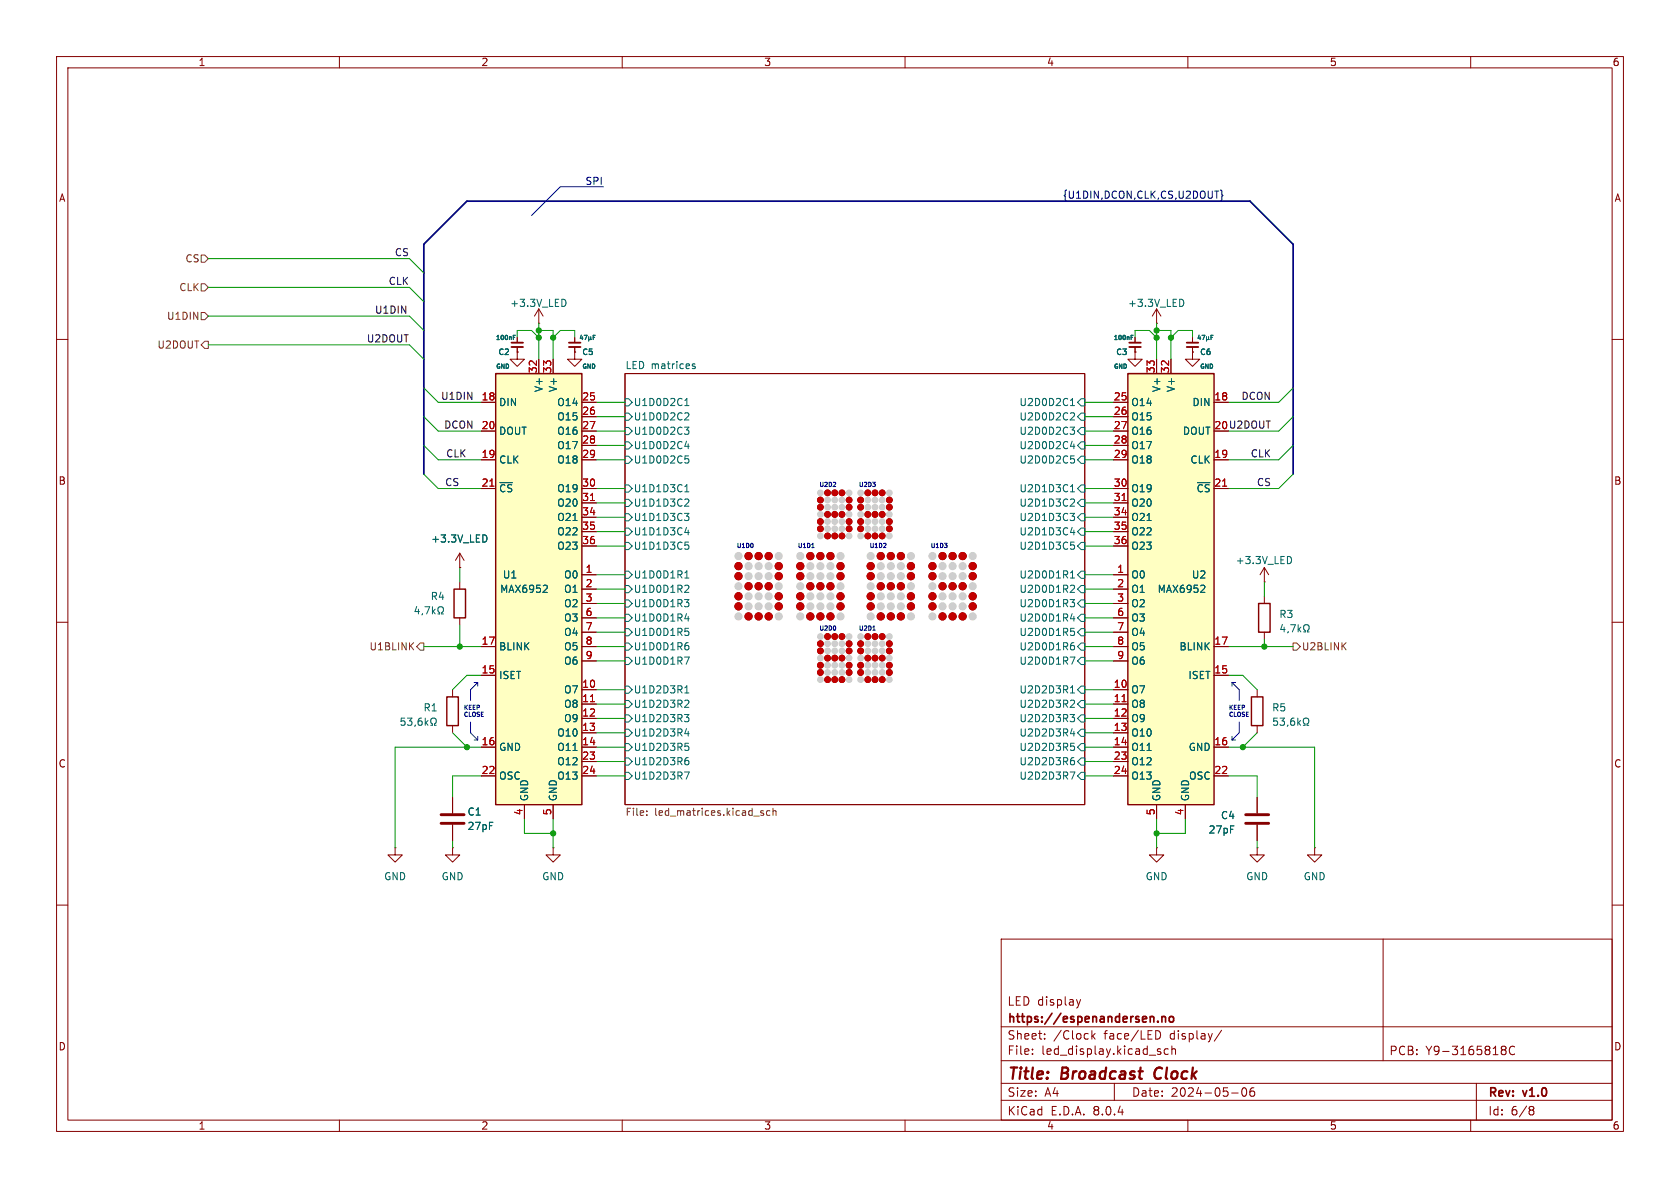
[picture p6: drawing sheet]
<svg xmlns="http://www.w3.org/2000/svg" width="297mm" height="210mm" viewBox="0 0 297 210" stroke-linecap="round" stroke-linejoin="round" font-family="sans-serif">
<defs><g id="words">
<g font-size="2.8" fill="#840000">
<text x="178" y="191.4">Title:</text>
<text x="187.7" y="191.4">Broadcast</text>
<text x="204.9" y="191.4">Clock</text>
</g>
<g font-size="2.1" fill="#840000">
<text x="178" y="178">LED display</text>
<text x="178" y="184">Sheet:</text>
<text x="178" y="181.2">https://espenandersen.no</text>
<text x="186.2" y="184">/Clock</text>
<text x="195.2" y="184">face/LED</text>
<text x="207" y="184">display/</text>
<text x="178" y="186.7">File:</text>
<text x="184.1" y="186.7">led_display.kicad_sch</text>
<text x="245.5" y="186.7">PCB:</text>
<text x="252" y="186.7">Y9-3165818C</text>
<text x="178" y="197.4">KiCad</text>
<text x="178" y="194.1">Size:</text>
<text x="184.7" y="194.1">A4</text>
<text x="185.7" y="197.4">E.D.A.</text>
<text x="193.3" y="197.4">8.0.4</text>
<text x="200" y="194.1">Date:</text>
<text x="207" y="194.1">2024-05-06</text>
<text x="263" y="194.3">Rev:</text>
<text x="263" y="197.4">Id:</text>
<text x="267.1" y="197.4">6/8</text>
<text x="269.4" y="194.3">v1.0</text>
</g>
<g font-size="1.8" fill="#840000">
<text x="35" y="11.9">1</text>
<text x="85" y="11.9">2</text>
<text x="135" y="11.9">3</text>
<text x="185" y="11.9">4</text>
<text x="235" y="11.9">5</text>
<text x="285" y="11.9">6</text>
<text x="10.3" y="35.9">A</text>
<text x="285.3" y="35.9">A</text>
<text x="214.6" y="75.9">20 U2DOUT</text>
<text x="10.3" y="85.9">B</text>
<text x="285.3" y="85.9">B</text>
<text x="10.3" y="135.9">C</text>
<text x="285.3" y="135.9">C</text>
<text x="10.3" y="185.9">D</text>
<text x="285.3" y="185.9">D</text>
<text x="35" y="199.9">1</text>
<text x="85" y="199.9">2</text>
<text x="135" y="199.9">3</text>
<text x="185" y="199.9">4</text>
<text x="235" y="199.9">5</text>
<text x="285" y="199.9">6</text>
</g>
<text font-size="1.8" fill="#0000c2" x="103.4" y="32.8">SPI</text>
<text font-size="1.8" fill="#000084" x="187.8" y="35.2">{U1DIN,DCON,CLK,CS,U2DOUT}</text>
<g font-size="1.8" fill="#725600">
<text x="32.7" y="46.6">CS</text>
<text x="31.6" y="51.7">CLK</text>
<text x="29.4" y="56.7">U1DIN</text>
<text x="27.7" y="61.8">U2DOUT</text>
<text x="65.2" y="115.2">U1BLINK</text>
<text x="230.1" y="115.2">U2BLINK</text>
<text x="110.5" y="144.6">File:</text>
<text x="115.7" y="144.6">led_matrices.kicad_sch</text>
</g>
<g font-size="1.8" fill="#0f0f0f">
<text x="69.7" y="45.4">CS</text>
<text x="68.6" y="50.5">CLK</text>
<text x="66.2" y="55.5">U1DIN</text>
<text x="64.7" y="60.6">U2DOUT</text>
<text x="77.9" y="70.8">U1DIN</text>
<text x="219.4" y="70.8">DCON</text>
<text x="78.4" y="75.9">DCON</text>
<text x="78.8" y="80.9">CLK</text>
<text x="221" y="80.9">CLK</text>
<text x="78.6" y="86">CS</text>
<text x="222.1" y="86">CS</text>
</g>
<g font-size="1.8" fill="#006464">
<text x="90.1" y="54.5">+3.3V_LED</text>
<text x="199.3" y="54.5">+3.3V_LED</text>
<text x="110.5" y="65.3">LED matrices</text>
<text x="88.1" y="72">DIN</text>
<text x="96.1" y="69.4" transform="rotate(-90 96.1 69.4)">V+</text>
<text x="98.4" y="72">O14</text>
<text x="98.7" y="69.4" transform="rotate(-90 98.7 69.4)">V+</text>
<text x="112" y="72">U1D0D2C1</text>
<text x="180.1" y="72">U2D0D2C1</text>
<text x="199.9" y="72">O14</text>
<text x="205.3" y="69.4" transform="rotate(-90 205.3 69.4)">V+</text>
<text x="207.9" y="69.4" transform="rotate(-90 207.9 69.4)">V+</text>
<text x="210.7" y="72">DIN</text>
<text x="88.1" y="77.1">DOUT</text>
<text x="98.4" y="74.5">O15</text>
<text x="98.4" y="77.1">O16</text>
<text x="112" y="77.1">U1D0D2C3</text>
<text x="112" y="74.5">U1D0D2C2</text>
<text x="180.1" y="74.5">U2D0D2C2</text>
<text x="180.1" y="77.1">U2D0D2C3</text>
<text x="199.9" y="74.5">O15</text>
<text x="199.9" y="77.1">O16</text>
<text x="209" y="77.1">DOUT</text>
<text x="88.1" y="82.1">CLK</text>
<text x="98.4" y="79.6">O17</text>
<text x="98.4" y="82.1">O18</text>
<text x="112" y="82.1">U1D0D2C5</text>
<text x="112" y="79.6">U1D0D2C4</text>
<text x="180.1" y="79.6">U2D0D2C4</text>
<text x="180.1" y="82.1">U2D0D2C5</text>
<text x="199.9" y="79.6">O17</text>
<text x="199.9" y="82.1">O18</text>
<text x="210.4" y="82.1">CLK</text>
<text x="88.1" y="87.2">~{CS}</text>
<text x="98.4" y="87.2">O19</text>
<text x="98.4" y="89.8">O20</text>
<text x="112" y="89.8">U1D1D3C2</text>
<text x="112" y="87.2">U1D1D3C1</text>
<text x="180.1" y="87.2">U2D1D3C1</text>
<text x="180.1" y="89.8">U2D1D3C2</text>
<text x="199.9" y="87.2">O19</text>
<text x="199.9" y="89.8">O20</text>
<text x="211.4" y="87.2">~{CS}</text>
<text x="98.4" y="92.3">O21</text>
<text x="98.4" y="94.8">O22</text>
<text x="112" y="94.8">U1D1D3C4</text>
<text x="112" y="92.3">U1D1D3C3</text>
<text x="180.1" y="92.3">U2D1D3C3</text>
<text x="180.1" y="94.8">U2D1D3C4</text>
<text x="199.9" y="92.3">O21</text>
<text x="199.9" y="94.8">O22</text>
<text x="76.1" y="96.1">+3.3V_LED</text>
<text x="98.4" y="97.4">O23</text>
<text x="112" y="97.4">U1D1D3C5</text>
<text x="180.1" y="97.4">U2D1D3C5</text>
<text x="199.9" y="97.4">O23</text>
<text x="218.4" y="99.9">+3.3V_LED</text>
<text x="76" y="106.3">R4</text>
<text x="88.3" y="105">MAX6952</text>
<text x="88.8" y="102.5">U1</text>
<text x="99.6" y="102.5">O0</text>
<text x="99.6" y="105">O1</text>
<text x="99.6" y="107.5">O2</text>
<text x="112" y="105">U1D0D1R2</text>
<text x="112" y="107.5">U1D0D1R3</text>
<text x="112" y="102.5">U1D0D1R1</text>
<text x="180.1" y="105">U2D0D1R2</text>
<text x="180.1" y="107.5">U2D0D1R3</text>
<text x="180.1" y="102.5">U2D0D1R1</text>
<text x="199.9" y="102.5">O0</text>
<text x="199.9" y="105">O1</text>
<text x="199.9" y="107.5">O2</text>
<text x="204.6" y="105">MAX6952</text>
<text x="210.6" y="102.5">U2</text>
<text x="99.6" y="110.1">O3</text>
<text x="99.6" y="112.6">O4</text>
<text x="112" y="110.1">U1D0D1R4</text>
<text x="112" y="112.6">U1D0D1R5</text>
<text x="180.1" y="112.6">U2D0D1R5</text>
<text x="180.1" y="110.1">U2D0D1R4</text>
<text x="199.9" y="110.1">O3</text>
<text x="199.9" y="112.6">O4</text>
<text x="226.1" y="109.4">R3</text>
<text x="88.1" y="115.2">BLINK</text>
<text x="99.6" y="115.2">O5</text>
<text x="99.6" y="117.7">O6</text>
<text x="112" y="115.2">U1D0D1R6</text>
<text x="112" y="117.7">U1D0D1R7</text>
<text x="180.1" y="115.2">U2D0D1R6</text>
<text x="180.1" y="117.7">U2D0D1R7</text>
<text x="199.9" y="115.2">O5</text>
<text x="199.9" y="117.7">O6</text>
<text x="208.4" y="115.2">BLINK</text>
<text x="74.8" y="126">R1</text>
<text x="88.1" y="120.2">ISET</text>
<text x="99.6" y="122.8">O7</text>
<text x="99.6" y="125.3">O8</text>
<text x="112" y="122.8">U1D2D3R1</text>
<text x="112" y="125.3">U1D2D3R2</text>
<text x="180.1" y="122.8">U2D2D3R1</text>
<text x="180.1" y="125.3">U2D2D3R2</text>
<text x="199.9" y="122.8">O7</text>
<text x="199.9" y="125.3">O8</text>
<text x="210" y="120.2">ISET</text>
<text x="224.8" y="126">R5</text>
<text x="98.4" y="130.4">O10</text>
<text x="99.6" y="127.9">O9</text>
<text x="112" y="130.4">U1D2D3R4</text>
<text x="112" y="127.9">U1D2D3R3</text>
<text x="180.1" y="127.9">U2D2D3R3</text>
<text x="180.1" y="130.4">U2D2D3R4</text>
<text x="199.9" y="127.9">O9</text>
<text x="199.9" y="130.4">O10</text>
<text x="88.1" y="132.9">GND</text>
<text x="98.4" y="132.9">O11</text>
<text x="98.4" y="135.5">O12</text>
<text x="112" y="135.5">U1D2D3R6</text>
<text x="112" y="132.9">U1D2D3R5</text>
<text x="180.1" y="132.9">U2D2D3R5</text>
<text x="180.1" y="135.5">U2D2D3R6</text>
<text x="199.9" y="132.9">O11</text>
<text x="199.9" y="135.5">O12</text>
<text x="210" y="132.9">GND</text>
<text x="88.1" y="138">OSC</text>
<text x="93.6" y="141.7" transform="rotate(-90 93.6 141.7)">GND</text>
<text x="98.4" y="138">O13</text>
<text x="98.7" y="141.7" transform="rotate(-90 98.7 141.7)">GND</text>
<text x="112" y="138">U1D2D3R7</text>
<text x="180.1" y="138">U2D2D3R7</text>
<text x="199.9" y="138">O13</text>
<text x="205.3" y="141.7" transform="rotate(-90 205.3 141.7)">GND</text>
<text x="210.1" y="138">OSC</text>
<text x="210.4" y="141.7" transform="rotate(-90 210.4 141.7)">GND</text>
<text x="82.6" y="144.4">C1</text>
<text x="82.6" y="146.9">27pF</text>
<text x="213.6" y="147.5">27pF</text>
<text x="215.7" y="145">C4</text>
<text x="67.8" y="155.8">GND</text>
<text x="78" y="155.8">GND</text>
<text x="95.8" y="155.8">GND</text>
<text x="202.4" y="155.8">GND</text>
<text x="220.2" y="155.8">GND</text>
<text x="230.4" y="155.8">GND</text>
</g>
<g font-size="1.8" fill="#a90000">
<text x="85" y="70.9">18</text>
<text x="95" y="66.1" transform="rotate(-90 95 66.1)">32</text>
<text x="97.5" y="66.1" transform="rotate(-90 97.5 66.1)">33</text>
<text x="102.8" y="70.9">25</text>
<text x="196.8" y="70.9">25</text>
<text x="204.2" y="66.1" transform="rotate(-90 204.2 66.1)">33</text>
<text x="206.8" y="66.1" transform="rotate(-90 206.8 66.1)">32</text>
<text x="214.6" y="70.9">18</text>
<text x="85" y="75.9">20</text>
<text x="102.8" y="73.4">26</text>
<text x="102.8" y="75.9">27</text>
<text x="196.8" y="73.4">26</text>
<text x="196.8" y="75.9">27</text>
<text x="214.6" y="75.9">20</text>
<text x="85" y="81">19</text>
<text x="102.8" y="78.5">28</text>
<text x="102.8" y="81">29</text>
<text x="196.8" y="78.5">28</text>
<text x="196.8" y="81">29</text>
<text x="214.6" y="81">19</text>
<text x="85" y="86.1">21</text>
<text x="102.8" y="86.1">30</text>
<text x="102.8" y="88.6">31</text>
<text x="196.8" y="86.1">30</text>
<text x="196.8" y="88.6">31</text>
<text x="214.6" y="86.1">21</text>
<text x="102.8" y="91.2">34</text>
<text x="102.8" y="93.7">35</text>
<text x="196.8" y="91.2">34</text>
<text x="196.8" y="93.7">35</text>
<text x="102.8" y="96.3">36</text>
<text x="103.4" y="101.3">1</text>
<text x="196.8" y="96.3">36</text>
<text x="197.4" y="101.3">1</text>
<text x="103.4" y="103.9">2</text>
<text x="103.4" y="106.4">3</text>
<text x="197.4" y="103.9">2</text>
<text x="197.4" y="106.4">3</text>
<text x="103.4" y="109">6</text>
<text x="103.4" y="111.5">7</text>
<text x="197.4" y="109">6</text>
<text x="197.4" y="111.5">7</text>
<text x="85" y="119.1">15</text>
<text x="85" y="114">17</text>
<text x="103.4" y="114">8</text>
<text x="103.4" y="116.6">9</text>
<text x="197.4" y="114">8</text>
<text x="197.4" y="116.6">9</text>
<text x="214.6" y="119.1">15</text>
<text x="214.6" y="114">17</text>
<text x="102.8" y="121.7">10</text>
<text x="102.8" y="124.2">11</text>
<text x="196.8" y="121.7">10</text>
<text x="196.8" y="124.2">11</text>
<text x="85" y="131.8">16</text>
<text x="102.8" y="126.7">12</text>
<text x="102.8" y="129.3">13</text>
<text x="102.8" y="131.8">14</text>
<text x="196.8" y="126.7">12</text>
<text x="196.8" y="129.3">13</text>
<text x="196.8" y="131.8">14</text>
<text x="214.6" y="131.8">16</text>
<text x="85" y="136.9">22</text>
<text x="102.8" y="134.4">23</text>
<text x="102.8" y="136.9">24</text>
<text x="196.8" y="134.4">23</text>
<text x="196.8" y="136.9">24</text>
<text x="214.6" y="136.9">22</text>
<text x="92.5" y="144.2" transform="rotate(-90 92.5 144.2)">4</text>
<text x="97.5" y="144.2" transform="rotate(-90 97.5 144.2)">5</text>
<text x="204.2" y="144.2" transform="rotate(-90 204.2 144.2)">5</text>
<text x="209.3" y="144.2" transform="rotate(-90 209.3 144.2)">4</text>
</g>
<g font-size="1.4" fill="#006464">
<text x="88" y="63">C2</text>
<text x="102.8" y="63">C5</text>
<text x="197.2" y="63">C3</text>
<text x="212" y="63">C6</text>
</g>
<g font-size="1.1" fill="#006464">
<text x="87.5" y="60.3">100nF</text>
<text x="87.6" y="65.4">GND</text>
<text x="102.8" y="65.4">GND</text>
<text x="196.8" y="60.3">100nF</text>
<text x="196.8" y="65.4">GND</text>
<text x="212" y="65.4">GND</text>
</g>
<g font-size="1.1" fill="#0000c2">
<text x="144.8" y="86.1">U2D2</text>
<text x="151.8" y="86.1">U2D3</text>
<text x="130.2" y="96.9">U1D0</text>
<text x="141" y="96.9">U1D1</text>
<text x="153.7" y="96.9">U1D2</text>
<text x="164.5" y="96.9">U1D3</text>
<text x="144.8" y="111.5">U2D0</text>
<text x="151.8" y="111.5">U2D1</text>
<text x="81.9" y="125.5">KEEP</text>
<text x="217.2" y="125.5">KEEP</text>
<text x="81.9" y="126.8">CLOSE</text>
<text x="217.2" y="126.8">CLOSE</text>
</g>
</g></defs>
<g fill="none" stroke="#840000" stroke-width=".18">
<path d="M10 10h277v190h-277zM12 12h273v186h-273zM60 10v2M110 10v2M160 10v2M210 10v2M260 10v2M10 60h2M200.7 59.7v.8M285 60h2M110.5 66h81.3v76.2h-81.3zM200.7 62.2v1.3h-1.3l1.3 1.3 1.2-1.3h-1.2"/>
<path d="M200.7 62.2h.1M200.7 61.4v.8M10 110h2M285 110h2M222.2 121.9v1.3M222.2 128.3v1.2M10 160h2M97.8 149.9v1.2h1.3l-1.3 1.3-1.3-1.3h1.3M97.8 149.9h.1M204.5 149.9v1.2h1.2l-1.2 1.3-1.3-1.3h1.3M204.5 149.9h.1M222.2 149.9v1.2h-1.2l1.2 1.3 1.3-1.3h-1.3"/>
<path d="M222.2 149.9h.1M222.2 141v2.8M222.2 145.8v2.8M232.4 149.9v1.2h-1.3l1.3 1.3 1.3-1.3h-1.3M232.4 149.9h.1M285 160h2M177 166h108v32h-108zM190.3 176.7l.4 1M190.7 177.7l-.2 .4M191 176.7l-.3 1M244.5 166v21.5M60 198v2"/>
<path d="M110 198v2M160 198v2M177 194.5h108M177 191.5h108M177 187.5h108M177 181.5h108M182.5 186.3v.1M182.5 185.5v.1M184.7 183.6v.1M184.7 182.8v.1M193 182.2v1.5M193.2 183.1l.4 .6"/>
<path d="M193.6 182.7l-.6 .6M197 191.5v3M204.3 182.2a.76 .76 0 0 1 .9 .7 .76 .76 0 0 1-.9 .8M204.8 185.9l.4 .1v.2l-.2 .2h-.3M204.8 185.4l.4 .1M206.5 185.5l-.4-.1-.3 .3v.4l.2 .2h.5M207.2 185.5l.2-.1 .3 .1 .1 .9M207.2 184.9v1.5M210 198v2M216 182.1l-1.3 2M217.7 193.2h1.2M219.7 192.4l.2-.1a.81 .81 0 0 1 .6 .6 .81 .81 0 0 1-.3 .8l-.2 .1a.81 .81 0 0 1-.3-1.4z"/>
<path d="M221.7 192.3a.59 .59 0 0 0-.7 .6v.6l.1 .2 .4 .1 .2-.1 .1-.5-.1-.3h-.5l-.2 .3M260 198v2M261 191.5v6.5M265.5 185.5l.2 .1M265.5 185l.5-.1 .2 .2 .1 .2-.3 .3M265.7 185.6h.3M265.7 185.6l-.2 .1M266 185.6l.3 .3-.1 .4-.2 .1h-.5M267.8 185.1a.6 .6 0 0 0-.8 0 .6 .6 0 0 0-.2 .7 .56 .56 0 0 0 .3 .6 .56 .56 0 0 0 .7-.1M270.6 195.6h.3l.3 .3-.3 .3M270.6 196.2h.3M270.9 196.2l.2 .2 .1 .4-.3 .3h-.3"/>
</g>
<path d="M204.4 189a1.27 1.27 0 0 0 0 1.6" fill="none" stroke="#840000" stroke-width=".4"/>
<path d="M205.4 179.7v1M205.4 179.8l.2-.1 .4 .1 .1 .9M206.8 179.8l.4-.1 .3 .3v.4l-.3 .3-.4-.1-.1-.2v-.4zM204.7 180.5v.2" fill="none" stroke="#840000" stroke-width=".3"/>
<g fill="#c20000" stroke="#c20000" stroke-width=".18">
<circle cx="145" cy="118.9" r=".51"/>
<circle cx="147.6" cy="120.1" r=".51"/>
<circle cx="152.1" cy="113.8" r=".51"/>
<circle cx="152.1" cy="115.1" r=".51"/>
<circle cx="157.2" cy="113.8" r=".51"/>
<circle cx="157.2" cy="115.1" r=".51"/>
<circle cx="157.2" cy="117.6" r=".51"/>
<circle cx="157.2" cy="118.9" r=".51"/>
<circle cx="150.1" cy="93.5" r=".51"/>
<circle cx="152.1" cy="92.2" r=".51"/>
<circle cx="152.1" cy="93.5" r=".51"/>
<circle cx="150.1" cy="92.2" r=".51"/>
<circle cx="157.2" cy="88.4" r=".51"/>
<circle cx="156" cy="87.1" r=".51"/>
<circle cx="157.2" cy="89.7" r=".51"/>
<circle cx="146.3" cy="87.1" r=".51"/>
<circle cx="145" cy="88.4" r=".51"/>
<circle cx="150.1" cy="89.7" r=".51"/>
<circle cx="152.1" cy="88.4" r=".51"/>
<circle cx="150.1" cy="88.4" r=".51"/>
<circle cx="152.1" cy="89.7" r=".51"/>
<circle cx="154.7" cy="87.1" r=".51"/>
<circle cx="153.4" cy="87.1" r=".51"/>
<circle cx="146.3" cy="120.1" r=".51"/>
<circle cx="147.6" cy="116.3" r=".51"/>
<circle cx="146.3" cy="116.3" r=".51"/>
<circle cx="150.1" cy="113.8" r=".51"/>
<circle cx="141.5" cy="107.2" r=".63"/>
<circle cx="143.3" cy="103.6" r=".63"/>
<circle cx="141.5" cy="105.4" r=".63"/>
<circle cx="143.3" cy="109" r=".63"/>
<circle cx="148.6" cy="107.2" r=".63"/>
<circle cx="147.6" cy="112.5" r=".51"/>
<circle cx="146.3" cy="112.5" r=".51"/>
<circle cx="145" cy="109" r=".63"/>
<circle cx="146.8" cy="109" r=".63"/>
<circle cx="154.7" cy="112.5" r=".51"/>
<circle cx="153.4" cy="112.5" r=".51"/>
<circle cx="156" cy="116.3" r=".51"/>
<circle cx="155.7" cy="109" r=".63"/>
<circle cx="155.7" cy="103.6" r=".63"/>
<circle cx="153.9" cy="107.2" r=".63"/>
<circle cx="153.9" cy="105.4" r=".63"/>
<circle cx="156" cy="94.7" r=".51"/>
<circle cx="157.5" cy="98.3" r=".63"/>
<circle cx="155.7" cy="98.3" r=".63"/>
<circle cx="153.4" cy="94.7" r=".51"/>
<circle cx="154.7" cy="94.7" r=".51"/>
<circle cx="157.2" cy="92.2" r=".51"/>
<circle cx="157.2" cy="93.5" r=".51"/>
<circle cx="156" cy="90.9" r=".51"/>
<circle cx="153.9" cy="100.1" r=".63"/>
<circle cx="153.9" cy="101.9" r=".63"/>
<circle cx="153.4" cy="90.9" r=".51"/>
<circle cx="154.7" cy="90.9" r=".51"/>
<circle cx="157.5" cy="103.6" r=".63"/>
<circle cx="168.4" cy="109" r=".63"/>
<circle cx="153.4" cy="116.3" r=".51"/>
<circle cx="134.1" cy="103.6" r=".63"/>
<circle cx="132.3" cy="103.6" r=".63"/>
<circle cx="135.9" cy="103.6" r=".63"/>
<circle cx="134.1" cy="98.3" r=".63"/>
<circle cx="154.7" cy="116.3" r=".51"/>
<circle cx="172" cy="105.4" r=".63"/>
<circle cx="159.3" cy="98.3" r=".63"/>
<circle cx="161" cy="100.1" r=".63"/>
<circle cx="159.3" cy="103.6" r=".63"/>
<circle cx="161" cy="101.9" r=".63"/>
<circle cx="152.1" cy="118.9" r=".51"/>
<circle cx="152.1" cy="117.6" r=".51"/>
<circle cx="161" cy="105.4" r=".63"/>
<circle cx="161" cy="107.2" r=".63"/>
<circle cx="153.4" cy="120.1" r=".51"/>
<circle cx="166.6" cy="109" r=".63"/>
<circle cx="164.8" cy="105.4" r=".63"/>
<circle cx="164.8" cy="107.2" r=".63"/>
<circle cx="137.7" cy="101.9" r=".63"/>
<circle cx="150.1" cy="115.1" r=".51"/>
<circle cx="135.9" cy="98.3" r=".63"/>
<circle cx="150.1" cy="118.9" r=".51"/>
<circle cx="159.3" cy="109" r=".63"/>
<circle cx="150.1" cy="117.6" r=".51"/>
<circle cx="137.7" cy="100.1" r=".63"/>
<circle cx="156" cy="112.5" r=".51"/>
<circle cx="157.5" cy="109" r=".63"/>
<circle cx="148.8" cy="120.1" r=".51"/>
<circle cx="166.6" cy="98.3" r=".63"/>
<circle cx="168.4" cy="98.3" r=".63"/>
<circle cx="156" cy="120.1" r=".51"/>
<circle cx="154.7" cy="120.1" r=".51"/>
<circle cx="170.2" cy="98.3" r=".63"/>
<circle cx="164.8" cy="100.1" r=".63"/>
<circle cx="130.6" cy="105.4" r=".63"/>
<circle cx="168.4" cy="103.6" r=".63"/>
<circle cx="172" cy="101.9" r=".63"/>
<circle cx="170.2" cy="103.6" r=".63"/>
<circle cx="172" cy="100.1" r=".63"/>
<circle cx="170.2" cy="109" r=".63"/>
<circle cx="172" cy="107.2" r=".63"/>
<circle cx="166.6" cy="103.6" r=".63"/>
<circle cx="148.8" cy="87.1" r=".51"/>
<circle cx="147.6" cy="87.1" r=".51"/>
<circle cx="145" cy="103.6" r=".63"/>
<circle cx="164.8" cy="101.9" r=".63"/>
<circle cx="130.6" cy="107.2" r=".63"/>
<circle cx="135.9" cy="109" r=".63"/>
<circle cx="134.1" cy="109" r=".63"/>
<circle cx="132.3" cy="109" r=".63"/>
<circle cx="132.3" cy="98.3" r=".63"/>
<circle cx="130.6" cy="101.9" r=".63"/>
<circle cx="146.8" cy="103.6" r=".63"/>
<circle cx="130.6" cy="100.1" r=".63"/>
<circle cx="148.6" cy="101.9" r=".63"/>
<circle cx="137.7" cy="105.4" r=".63"/>
<circle cx="137.7" cy="107.2" r=".63"/>
<circle cx="148.6" cy="105.4" r=".63"/>
<circle cx="148.8" cy="116.3" r=".51"/>
<circle cx="145" cy="113.8" r=".51"/>
<circle cx="145" cy="115.1" r=".51"/>
<circle cx="148.8" cy="112.5" r=".51"/>
<circle cx="145" cy="117.6" r=".51"/>
<circle cx="147.6" cy="94.7" r=".51"/>
<circle cx="146.3" cy="94.7" r=".51"/>
<circle cx="145" cy="92.2" r=".51"/>
<circle cx="145" cy="93.5" r=".51"/>
<circle cx="145" cy="89.7" r=".51"/>
<circle cx="146.3" cy="90.9" r=".51"/>
<circle cx="141.5" cy="100.1" r=".63"/>
<circle cx="141.5" cy="101.9" r=".63"/>
<circle cx="143.3" cy="98.3" r=".63"/>
<circle cx="145" cy="98.3" r=".63"/>
<circle cx="148.6" cy="100.1" r=".63"/>
<circle cx="147.6" cy="90.9" r=".51"/>
<circle cx="148.8" cy="90.9" r=".51"/>
<circle cx="148.8" cy="94.7" r=".51"/>
<circle cx="146.8" cy="98.3" r=".63"/>
</g>
<g fill="#cecece" stroke="#cecece" stroke-width=".18">
<circle cx="145" cy="120.1" r=".51"/>
<circle cx="152.1" cy="112.5" r=".51"/>
<circle cx="154.7" cy="113.8" r=".51"/>
<circle cx="156" cy="115.1" r=".51"/>
<circle cx="157.2" cy="112.5" r=".51"/>
<circle cx="157.2" cy="120.1" r=".51"/>
<circle cx="156" cy="117.6" r=".51"/>
<circle cx="150.1" cy="90.9" r=".51"/>
<circle cx="152.1" cy="90.9" r=".51"/>
<circle cx="152.1" cy="94.7" r=".51"/>
<circle cx="153.4" cy="93.5" r=".51"/>
<circle cx="156" cy="88.4" r=".51"/>
<circle cx="156" cy="89.7" r=".51"/>
<circle cx="147.6" cy="89.7" r=".51"/>
<circle cx="145" cy="87.1" r=".51"/>
<circle cx="146.3" cy="89.7" r=".51"/>
<circle cx="152.1" cy="87.1" r=".51"/>
<circle cx="148.8" cy="88.4" r=".51"/>
<circle cx="154.7" cy="88.4" r=".51"/>
<circle cx="153.4" cy="89.7" r=".51"/>
<circle cx="154.7" cy="89.7" r=".51"/>
<circle cx="153.4" cy="88.4" r=".51"/>
<circle cx="148.8" cy="115.1" r=".51"/>
<circle cx="147.6" cy="113.8" r=".51"/>
<circle cx="150.1" cy="112.5" r=".51"/>
<circle cx="148.8" cy="113.8" r=".51"/>
<circle cx="146.3" cy="113.8" r=".51"/>
<circle cx="143.3" cy="105.4" r=".63"/>
<circle cx="145" cy="105.4" r=".63"/>
<circle cx="148.6" cy="103.6" r=".63"/>
<circle cx="147.6" cy="118.9" r=".51"/>
<circle cx="152.1" cy="116.3" r=".51"/>
<circle cx="146.8" cy="107.2" r=".63"/>
<circle cx="156" cy="113.8" r=".51"/>
<circle cx="153.4" cy="113.8" r=".51"/>
<circle cx="153.9" cy="109" r=".63"/>
<circle cx="155.7" cy="105.4" r=".63"/>
<circle cx="153.9" cy="98.3" r=".63"/>
<circle cx="157.2" cy="94.7" r=".51"/>
<circle cx="154.7" cy="115.1" r=".51"/>
<circle cx="156" cy="93.5" r=".51"/>
<circle cx="157.2" cy="90.9" r=".51"/>
<circle cx="156" cy="92.2" r=".51"/>
<circle cx="157.5" cy="100.1" r=".63"/>
<circle cx="155.7" cy="101.9" r=".63"/>
<circle cx="155.7" cy="100.1" r=".63"/>
<circle cx="153.4" cy="92.2" r=".51"/>
<circle cx="154.7" cy="93.5" r=".51"/>
<circle cx="154.7" cy="92.2" r=".51"/>
<circle cx="157.5" cy="105.4" r=".63"/>
<circle cx="157.5" cy="101.9" r=".63"/>
<circle cx="153.9" cy="103.6" r=".63"/>
<circle cx="170.2" cy="107.2" r=".63"/>
<circle cx="168.4" cy="107.2" r=".63"/>
<circle cx="172" cy="109" r=".63"/>
<circle cx="170.2" cy="101.9" r=".63"/>
<circle cx="137.7" cy="103.6" r=".63"/>
<circle cx="134.1" cy="101.9" r=".63"/>
<circle cx="132.3" cy="101.9" r=".63"/>
<circle cx="134.1" cy="100.1" r=".63"/>
<circle cx="170.2" cy="100.1" r=".63"/>
<circle cx="153.4" cy="115.1" r=".51"/>
<circle cx="170.2" cy="105.4" r=".63"/>
<circle cx="159.3" cy="100.1" r=".63"/>
<circle cx="161" cy="98.3" r=".63"/>
<circle cx="164.8" cy="98.3" r=".63"/>
<circle cx="157.2" cy="87.1" r=".51"/>
<circle cx="159.3" cy="101.9" r=".63"/>
<circle cx="153.4" cy="118.9" r=".51"/>
<circle cx="159.3" cy="105.4" r=".63"/>
<circle cx="159.3" cy="107.2" r=".63"/>
<circle cx="161" cy="103.6" r=".63"/>
<circle cx="168.4" cy="105.4" r=".63"/>
<circle cx="153.4" cy="117.6" r=".51"/>
<circle cx="135.9" cy="101.9" r=".63"/>
<circle cx="164.8" cy="109" r=".63"/>
<circle cx="152.1" cy="120.1" r=".51"/>
<circle cx="135.9" cy="100.1" r=".63"/>
<circle cx="166.6" cy="107.2" r=".63"/>
<circle cx="157.5" cy="107.2" r=".63"/>
<circle cx="157.2" cy="116.3" r=".51"/>
<circle cx="161" cy="109" r=".63"/>
<circle cx="150.1" cy="120.1" r=".51"/>
<circle cx="137.7" cy="98.3" r=".63"/>
<circle cx="134.1" cy="105.4" r=".63"/>
<circle cx="132.3" cy="105.4" r=".63"/>
<circle cx="155.7" cy="107.2" r=".63"/>
<circle cx="154.7" cy="118.9" r=".51"/>
<circle cx="156" cy="118.9" r=".51"/>
<circle cx="154.7" cy="117.6" r=".51"/>
<circle cx="130.6" cy="103.6" r=".63"/>
<circle cx="172" cy="98.3" r=".63"/>
<circle cx="168.4" cy="101.9" r=".63"/>
<circle cx="168.4" cy="100.1" r=".63"/>
<circle cx="166.6" cy="101.9" r=".63"/>
<circle cx="172" cy="103.6" r=".63"/>
<circle cx="150.1" cy="87.1" r=".51"/>
<circle cx="146.3" cy="88.4" r=".51"/>
<circle cx="146.8" cy="101.9" r=".63"/>
<circle cx="164.8" cy="103.6" r=".63"/>
<circle cx="166.6" cy="105.4" r=".63"/>
<circle cx="132.3" cy="107.2" r=".63"/>
<circle cx="134.1" cy="107.2" r=".63"/>
<circle cx="130.6" cy="109" r=".63"/>
<circle cx="166.6" cy="100.1" r=".63"/>
<circle cx="130.6" cy="98.3" r=".63"/>
<circle cx="145" cy="101.9" r=".63"/>
<circle cx="145" cy="100.1" r=".63"/>
<circle cx="141.5" cy="103.6" r=".63"/>
<circle cx="132.3" cy="100.1" r=".63"/>
<circle cx="148.6" cy="98.3" r=".63"/>
<circle cx="137.7" cy="109" r=".63"/>
<circle cx="135.9" cy="107.2" r=".63"/>
<circle cx="135.9" cy="105.4" r=".63"/>
<circle cx="143.3" cy="107.2" r=".63"/>
<circle cx="141.5" cy="109" r=".63"/>
<circle cx="148.6" cy="109" r=".63"/>
<circle cx="145" cy="107.2" r=".63"/>
<circle cx="146.8" cy="105.4" r=".63"/>
<circle cx="147.6" cy="117.6" r=".51"/>
<circle cx="150.1" cy="116.3" r=".51"/>
<circle cx="148.8" cy="117.6" r=".51"/>
<circle cx="148.8" cy="118.9" r=".51"/>
<circle cx="147.6" cy="115.1" r=".51"/>
<circle cx="146.3" cy="115.1" r=".51"/>
<circle cx="145" cy="112.5" r=".51"/>
<circle cx="146.8" cy="100.1" r=".63"/>
<circle cx="146.3" cy="117.6" r=".51"/>
<circle cx="145" cy="116.3" r=".51"/>
<circle cx="146.3" cy="118.9" r=".51"/>
<circle cx="148.8" cy="92.2" r=".51"/>
<circle cx="146.3" cy="92.2" r=".51"/>
<circle cx="147.6" cy="93.5" r=".51"/>
<circle cx="148.8" cy="93.5" r=".51"/>
<circle cx="146.3" cy="93.5" r=".51"/>
<circle cx="147.6" cy="92.2" r=".51"/>
<circle cx="145" cy="90.9" r=".51"/>
<circle cx="145" cy="94.7" r=".51"/>
<circle cx="143.3" cy="100.1" r=".63"/>
<circle cx="143.3" cy="101.9" r=".63"/>
<circle cx="141.5" cy="98.3" r=".63"/>
<circle cx="148.8" cy="89.7" r=".51"/>
<circle cx="147.6" cy="88.4" r=".51"/>
<circle cx="150.1" cy="94.7" r=".51"/>
</g>
<g fill="none" stroke="#006464" stroke-width=".18">
<path d="M200 59.6h.2M200 59.3h.3M110.5 75.6h.6l.7 .6-.7 .6h-.6zM110.5 73h.6l.7 .7-.7 .6h-.6zM110.5 78.1h.6l.7 .6-.7 .7h-.6zM110.5 70.5h.6l.7 .6-.7 .7h-.6zM121 75.5h.8l-.4 .5M121.1 78.9h.7M121.1 71.7h.7M121.2 70.7l.2-.3v1.3M121.2 73h.5l.1 .3-.8 .9h.8M121.5 76l.3 .2v.3l-.3 .3"/>
<path d="M121.7 78.5v.8M122.9 64.4l-.3-.1-.2 .2v.2l.5 .1v.3h-.5M189.2 75.5h.8l-.5 .5M189.2 78.9h.8M189.2 71.7h.8M189.4 70.7l.2-.3v1.3M189.4 73h.4l.2 .3-.8 .9h.8M189.7 76l.3 .2v.3l-.3 .3M189.8 78.5v.8M191.1 73h.7v1.3h-.7l-.6-.6zM191.1 78.1h.7v1.3h-.7l-.6-.7zM191.1 75.6h.7v1.2h-.7l-.6-.6z"/>
<path d="M191.1 70.5h.7v1.3h-.7l-.6-.7zM110.5 80.6h.6l.7 .7-.7 .6h-.6zM110.5 88.3h.6l.7 .6-.7 .6h-.6zM110.5 93.3h.6l.7 .7-.7 .6h-.6zM110.5 90.8h.6l.7 .6-.7 .7h-.6zM110.5 95.9h.6l.7 .6-.7 .7h-.6zM110.5 85.7h.6l.7 .7-.7 .6h-.6zM121 90.7h.8l-.4 .5M121.1 86.9h.7M121.1 94.1h.7M121.1 80.6h.6M121.1 95.8h.6"/>
<path d="M121.2 86l.2-.3v1.2M121.2 81.1h.3l.3 .2-.1 .5-.5 .1M121.2 88.2l.5 .1 .1 .3-.8 .9h.8M121.2 96.3h.3l.3 .3-.1 .4-.5 .1M121.5 91.2l.3 .3v.3l-.3 .2M121.7 93.7v.9M189.2 90.7h.8l-.5 .5M189.2 86.9h.8M189.2 94.1h.8M189.3 80.6h.6M189.3 95.8h.6M189.4 86l.2-.3v1.2"/>
<path d="M189.4 81.1h.3l.3 .2-.2 .5-.4 .1M189.4 88.2l.4 .1 .2 .3-.8 .9h.8M189.4 96.3h.3l.3 .3-.2 .4-.4 .1M189.7 91.2l.3 .3v.3l-.3 .2M189.8 93.7v.9M191.1 85.7h.7v1.3h-.7l-.6-.6zM191.1 90.8h.7v1.3h-.7l-.6-.7zM191.1 93.3h.7v1.3h-.7l-.6-.6zM191.1 80.6h.7v1.3h-.7l-.6-.6zM191.1 95.9h.7v1.3h-.7l-.6-.7zM191.1 88.3h.7v1.2h-.7l-.6-.6zM110.5 108.6h.6l.7 .6-.7 .7h-.6z"/>
<path d="M110.5 103.5h.6l.7 .6-.7 .7h-.6zM110.5 106h.6l.7 .7-.7 .6h-.6zM110.5 101h.6l.7 .6-.7 .6h-.6zM110.5 113.7h.6l.7 .6-.7 .6h-.6zM110.5 116.2h.6l.7 .6-.7 .7h-.6zM110.5 111.1h.6l.7 .7-.7 .6h-.6zM121 116.1h.8l-.5 1.3M121 106h.8l-.4 .5M121.1 109.4h.7M121.1 102.2h.7M121.1 111.1h.6M121.2 101.2l.2-.3v1.3"/>
<path d="M121.2 111.6h.3l.3 .2-.1 .5h-.5M121.2 103.4l.5 .1 .1 .3-.8 .9h.8M121.3 114.1l.4 .1 .1 .1-.1 .5-.4 .1M121.4 113.6h.3M121.5 106.5l.3 .2v.3l-.3 .3M121.7 109v.8M189.2 116.1h.8l-.5 1.3M189.2 106h.8l-.5 .5M189.2 109.4h.8M189.2 102.2h.8M189.3 111.1h.6M189.4 101.2l.2-.3v1.3"/>
<path d="M189.4 103.4l.4 .1 .2 .3-.8 .9h.8M189.4 111.6h.3l.3 .2-.2 .5h-.4M189.5 114.1l.3 .1 .2 .1-.1 .5-.4 .1M189.6 113.6h.2M189.7 106.5l.3 .2v.3l-.3 .3M189.8 109v.8M191.1 113.7h.7v1.2h-.7l-.6-.6zM191.1 111.1h.7v1.3h-.7l-.6-.6zM191.1 108.6h.7v1.3h-.7l-.6-.7zM191.1 116.2h.7v1.3h-.7l-.6-.7zM191.1 103.5h.7v1.3h-.7l-.6-.7zM191.1 106h.7v1.3h-.7l-.6-.6z"/>
<path d="M191.1 101h.7v1.2h-.7l-.6-.6zM110.5 134h.6l.7 .6-.7 .7h-.6zM110.5 136.5h.6l.7 .7-.7 .6h-.6zM110.5 128.9h.6l.7 .6-.7 .7h-.6zM110.5 131.4h.6l.7 .7-.7 .6h-.6zM110.5 126.4h.6l.7 .6-.7 .6h-.6zM110.5 121.3h.6l.7 .6-.7 .7h-.6zM110.5 123.8h.6l.7 .7-.7 .6h-.6zM121 136.5h.8l-.5 1.2M121 126.3h.8l-.4 .5M121.1 129.7h.7M121.1 122.5h.7"/>
<path d="M121.1 131.4h.6M121.2 121.5l.2-.3v1.3M121.2 123.8h.5l.1 .3-.8 .9h.8M121.2 131.9h.3l.3 .2-.1 .5-.5 .1M121.3 134.4l.4 .1 .1 .2-.1 .4-.4 .1M121.4 133.9h.3M121.5 126.8l.3 .2v.3l-.3 .3M121.7 129.3v.8M189.2 136.5h.8l-.5 1.2M189.2 126.3h.8l-.5 .5M189.2 129.7h.8M189.2 122.5h.8"/>
<path d="M189.3 131.4h.6M189.4 121.5l.2-.3v1.3M189.4 123.8h.4l.2 .3-.8 .9h.8M189.4 131.9h.3l.3 .2-.2 .5-.4 .1M189.5 134.4l.3 .1 .2 .2-.1 .4-.4 .1M189.6 133.9h.2M189.7 126.8l.3 .2v.3l-.3 .3M189.8 129.3v.8M191.1 136.5h.7v1.3h-.7l-.6-.6zM191.1 131.4h.7v1.3h-.7l-.6-.6zM191.1 134h.7v1.3h-.7l-.6-.7zM191.1 126.4h.7v1.2h-.7l-.6-.6z"/>
<path d="M191.1 128.9h.7v1.3h-.7l-.6-.7zM191.1 121.3h.7v1.3h-.7l-.6-.7zM191.1 123.8h.7v1.3h-.7l-.6-.6zM225.8 126.9h-.6l-.1 .6 .2-.1 .4 .1 .2 .2-.1 .4-.2 .1-.5-.1M226.3 126.9h.8l-.4 .5 .3 .1v.6l-.2 .1-.5-.1M227.7 128.2l-.1 .2M228.8 126.9l-.4 .1a.86 .86 0 0 0 0 1.2l.4-.1 .1-.4-.2-.3-.4 .1-.1 .2M229.4 126.9v1.3M229.6 127.7l.3 .5M229.9 127.4l-.5 .5M230.4 128.2h.3v-.2a.54 .54 0 0 1-.3-.8 .54 .54 0 0 1 .8-.2 .58 .58 0 0 1-.1 1v.2h.3"/>
</g>
<path d="M114.3 144v.1M114.3 143.4v.1M134.5 143.7l.5 .1v.2l-.2 .1h-.3M134.5 143.4h.5M136.1 143.4l-.4-.1-.2 .2 .1 .6h.5M136.7 143.4l.1-.1 .3 .1 .1 .7M136.7 142.9v1.2" fill="none" stroke="#725600" stroke-width=".18"/>
<path d="M220.2 144h4.1M220.2 145.5h4.1" fill="none" stroke="#840000" stroke-width=".51"/>
<path d="M199.6 61.3h2.1M199.6 60.6h2.1" fill="none" stroke="#840000" stroke-width=".33"/>
<path d="M221.2 123.2h2.1v5.1h-2.1z" fill="none" stroke="#840000" stroke-width=".25"/>
<path d="M199.4 66h15.2v76.2h-15.2z" fill="#ffffc2"/>
<path d="M199.4 66h15.2v76.2h-15.2z" fill="none" stroke="#840000" stroke-width=".25"/>
<g fill="none" stroke="#840000" stroke-width=".18">
<path d="M196.8 71.1h2.6M196.8 73.7h2.6M196.8 76.2h2.6M196.8 78.7h2.6M204.5 63.5v2.5M207 63.5v2.5M214.6 71.1h2.6M196.8 81.3h2.6M196.8 86.4h2.6M196.8 88.9h2.6M196.8 91.4h2.6M196.8 94h2.6"/>
<path d="M196.8 96.5h2.6M214.6 81.3h2.6M214.6 86.4h2.6M196.8 101.6h2.6M196.8 114.3h2.6M196.8 104.1h2.6M196.8 106.7h2.6M196.8 109.2h2.6M196.8 111.8h2.6M196.8 116.8h2.6M214.6 119.4h2.6M214.6 114.3h2.6"/>
<path d="M196.8 121.9h2.6M196.8 124.5h2.6M196.8 127h2.6M196.8 129.5h2.6M196.8 132.1h2.6M196.8 137.2h2.6M196.8 134.6h2.6M214.6 132.1h2.6M214.6 137.2h2.6M80 141v2.8M80 145.8v2.8M204.5 142.2v2.6"/>
<path d="M209.5 142.2v2.6"/>
</g>
<path d="M198.4 88.5h.7M216.1 85.9h.8M198.4 124h.7" fill="none" stroke="#a90000" stroke-width=".18"/>
<path d="M212.8 103.4l.2 .3-.1 .3-.7 .7h.8" fill="none" stroke="#006464" stroke-width=".18"/>
<path d="M78 144h4M78 145.5h4" fill="none" stroke="#840000" stroke-width=".51"/>
<path d="M87.6 66h15.3v76.2h-15.3z" fill="#ffffc2"/>
<path d="M87.6 66h15.3v76.2h-15.3zM80.3 104.1h2v5.1h-2zM222.5 106.7h2v5.1h-2zM79 123.2h2v5.1h-2z" fill="none" stroke="#840000" stroke-width=".25"/>
<g fill="none" stroke="#840000" stroke-width=".18">
<path d="M91.4 59.7v.8M95.2 57.2h.1M95.2 54.6v2.6M95.2 54.6l-.7 1.3M95.2 54.6l.8 1.3M101.6 59.7v.8M200.7 59.7v.8M204.5 57.2h.1M204.5 54.6l-.8 1.3M204.5 54.6v2.6M204.5 54.6l.7 1.3M210.8 59.7v.8"/>
<path d="M85.1 71.1h2.5M85.1 76.2h2.5M91.4 62.2v1.3h-1.2l1.2 1.3 1.3-1.3h-1.3M91.4 62.2h.1M91.4 61.4v.8M95.2 63.5v2.5M97.8 63.5v2.5M101.6 62.2v1.3h1.3l-1.3 1.3-1.3-1.3h1.3M101.6 62.2h.1M101.6 61.4v.8M102.9 71.1h2.5M102.9 76.2h2.5"/>
<path d="M102.9 73.7h2.5M102.9 78.7h2.5M196.8 71.1h2.6M196.8 76.2h2.6M196.8 73.7h2.6M196.8 78.7h2.6M200.7 62.2h.1M200.7 61.4v.8M204.5 63.5v2.5M207 63.5v2.5M210.8 62.2v1.3h1.3l-1.3 1.3-1.3-1.3h1.3M210.8 62.2h.1"/>
<path d="M210.8 61.4v.8M214.6 71.1h2.6M81.3 97.8v2.5M81.3 97.8l-.8 1.3M81.3 97.8l.7 1.3M85.1 81.3h2.5M85.1 86.4h2.5M102.9 81.3h2.5M102.9 86.4h2.5M102.9 88.9h2.5M102.9 91.4h2.5M102.9 94h2.5"/>
<path d="M102.9 96.5h2.5M196.8 81.3h2.6M196.8 86.4h2.6M196.8 88.9h2.6M196.8 91.4h2.6M196.8 94h2.6M196.8 96.5h2.6M214.6 81.3h2.6M214.6 86.4h2.6M81.3 100.3h.1M81.3 102.9v1.2M81.3 109.2v1.3"/>
<path d="M85.1 119.4h2.5M85.1 114.3h2.5M102.9 101.6h2.5M102.9 114.3h2.5M102.9 104.1h2.5M102.9 106.7h2.5M102.9 109.2h2.5M102.9 111.8h2.5M102.9 116.8h2.5M196.8 101.6h2.6M196.8 114.3h2.6M196.8 104.1h2.6"/>
<path d="M196.8 106.7h2.6M196.8 109.2h2.6M196.8 111.8h2.6M196.8 116.8h2.6M214.6 119.4h2.6M214.6 114.3h2.6M223.5 102.9h.1M223.5 100.3l-.7 1.3M223.5 100.3v2.6M223.5 105.4v1.3M223.5 111.8v1.2M223.5 100.3l.8 1.3"/>
<path d="M80 121.9v1.3M80 128.3v1.2M85.1 132.1h2.5M85.1 137.2h2.5M102.9 121.9h2.5M102.9 124.5h2.5M102.9 127h2.5M102.9 129.5h2.5M102.9 132.1h2.5M102.9 137.2h2.5M102.9 134.6h2.5M196.8 121.9h2.6"/>
<path d="M196.8 124.5h2.6M196.8 127h2.6M196.8 129.5h2.6M196.8 132.1h2.6M196.8 137.2h2.6M196.8 134.6h2.6M214.6 132.1h2.6M214.6 137.2h2.6M69.8 149.9v1.2h1.3l-1.3 1.3-1.2-1.3h1.2M69.8 149.9h.1M80 149.9v1.2h1.3l-1.3 1.3-1.3-1.3h1.3M80 149.9h.1"/>
<path d="M80 141v2.8M80 145.8v2.8M92.7 142.2v2.6M97.8 142.2v2.6M204.5 142.2v2.6M209.5 142.2v2.6M222.2 141v2.8M222.2 145.8v2.8"/>
</g>
<path d="M86.6 85.9h.7M104.4 88.5h.7M198.4 88.5h.7M216.1 85.9h.8M104.4 124h.7M198.4 124h.7" fill="none" stroke="#a90000" stroke-width=".18"/>
<g fill="none" stroke="#006464" stroke-width=".18">
<path d="M90.7 59.6h.3M90.7 59.3h.4M99.6 52.9a.68 .68 0 0 1 .5 .6 .68 .68 0 0 1-.5 .7M102.8 59.2l-.2 .6h.5M102.9 59.5v.5M103.3 59.3h.5l-.3 .7M104.1 59.5v.8M104.1 59.9l.1 .1 .2-.1M104.4 59.9l.1 .1M104.4 59.5v.4M104.9 59.6h.2M105.2 59.3h-.3v.7"/>
<path d="M200 59.6h.2M200 59.3h.3M208.9 52.9a.68 .68 0 0 1 .4 .6 .68 .68 0 0 1-.4 .7M212 59.2l-.2 .6h.5M212.2 59.5v.5M212.5 59.3h.5l-.3 .7M213.3 59.9l.1 .1 .3-.1M213.3 59.5v.8M213.7 59.9l.1 .1M213.7 59.5v.4M214.1 59.6h.2M214.5 59.3h-.4v.7"/>
<path d="M85.7 94.6a.68 .68 0 0 1 .4 .6 .68 .68 0 0 1-.4 .6M227.9 98.4a.68 .68 0 0 1 .4 .6 .68 .68 0 0 1-.4 .6M73.7 107.2l-.3 .9h.8M74 107.7v.8M74.7 108.5l-.1 .2M75.1 107.3h.9l-.6 1.2M76.5 107.3v1.2M76.6 108l.3 .5M76.9 107.7l-.4 .5M77.4 108.5h.3v-.2a.54 .54 0 0 1-.3-.8 .54 .54 0 0 1 .8-.2 .58 .58 0 0 1-.1 1v.2h.3M96.5 103.4l.3 .3-.1 .3-.7 .7h.8M212.8 103.4l.2 .3-.1 .3-.7 .7h.8"/>
<path d="M226.7 110.4l-.3 .9h.8M227 110.9v.8M227.7 111.6l-.1 .3M228.2 110.4h.8l-.5 1.3M229.5 110.4v1.3M229.6 111.2l.4 .5M230 110.9l-.5 .4M230.5 111.7h.3v-.2a.54 .54 0 0 1-.3-.8 .54 .54 0 0 1 .8-.2 .58 .58 0 0 1-.2 1v.2h.3M71.6 126.9h-.7v.6l.2-.1 .4 .1 .1 .2v.4l-.2 .1-.5-.1M72 126.9h.8l-.4 .5 .4 .1v.6l-.2 .1-.6-.1M73.4 128.2l-.1 .2M74.5 126.9l-.3 .1a.86 .86 0 0 0 0 1.2l.4-.1v-.4l-.2-.3-.4 .1-.1 .2"/>
<path d="M75.2 126.9v1.3M75.3 127.7l.4 .5M75.7 127.4l-.5 .5M76.1 128.2h.4v-.2a.54 .54 0 0 1-.3-.8 .54 .54 0 0 1 .7-.2 .58 .58 0 0 1-.1 1v.2h.3"/>
</g>
<path d="M90.4 61.3h2.1M90.4 60.6h2.1M100.6 61.3h2M100.6 60.6h2M209.8 61.3h2M209.8 60.6h2" fill="none" stroke="#840000" stroke-width=".33"/>
<path d="M35.6 50.2h.6l.6 .6-.6 .6h-.6zM35.6 55.2h.6l.6 .7-.6 .6h-.6zM35.6 45.1h.6l.6 .6-.6 .7h-.6zM35.6 61l.6-.7h.6v1.3h-.6zM74.3 113.7h.6v1.2h-.6l-.6-.6zM228.6 113.7h.6l.7 .6-.7 .6h-.6z" fill="none" stroke="#725600" stroke-width=".18"/>
<path d="M214.7 33.8h.8M215.8 33.6l.2 .2v.6l.2 .2-.2 .1v.6l-.2 .2" fill="none" stroke="#000084" stroke-width=".18"/>
<g fill="none" stroke="#0000c2" stroke-width=".18">
<path d="M106.7 33h-7.6l-5.1 5.1M143.5 96.8h.4M154.3 111.4h.4M83.2 127.6v1.9l1.3 1.3M83.8 130.8h.7M83.8 120.7h.7M84.5 120.7v.6M84.5 130.2v.6M84.5 120.7l-1.3 1.2v1.9M217.8 130.8h.6M217.8 120.7v.6M217.8 130.2v.6"/>
<path d="M217.8 120.7l1.3 1.2v1.9M217.8 120.7h.6M219.1 127.6v1.9l-1.3 1.3"/>
</g>
<g fill="none" stroke="#c20000" stroke-width=".18">
<circle cx="132.3" cy="98.3" r=".63"/>
<circle cx="134.1" cy="98.3" r=".63"/>
<circle cx="135.9" cy="98.3" r=".63"/>
<circle cx="143.3" cy="98.3" r=".63"/>
<circle cx="145" cy="98.3" r=".63"/>
<circle cx="145" cy="88.4" r=".51"/>
<circle cx="145" cy="93.5" r=".51"/>
<circle cx="145" cy="89.7" r=".51"/>
<circle cx="145" cy="92.2" r=".51"/>
<circle cx="146.3" cy="87.1" r=".51"/>
<circle cx="146.3" cy="90.9" r=".51"/>
<circle cx="146.3" cy="94.7" r=".51"/>
<circle cx="146.8" cy="98.3" r=".63"/>
<circle cx="147.6" cy="94.7" r=".51"/>
<circle cx="147.6" cy="87.1" r=".51"/>
<circle cx="147.6" cy="90.9" r=".51"/>
<circle cx="148.8" cy="87.1" r=".51"/>
<circle cx="148.8" cy="90.9" r=".51"/>
<circle cx="148.8" cy="94.7" r=".51"/>
<circle cx="150.1" cy="93.5" r=".51"/>
<circle cx="150.1" cy="92.2" r=".51"/>
<circle cx="150.1" cy="89.7" r=".51"/>
<circle cx="150.1" cy="88.4" r=".51"/>
<circle cx="152.1" cy="88.4" r=".51"/>
<circle cx="152.1" cy="89.7" r=".51"/>
<circle cx="152.1" cy="93.5" r=".51"/>
<circle cx="152.1" cy="92.2" r=".51"/>
<circle cx="153.4" cy="87.1" r=".51"/>
<circle cx="153.4" cy="94.7" r=".51"/>
<circle cx="153.4" cy="90.9" r=".51"/>
<circle cx="154.7" cy="90.9" r=".51"/>
<circle cx="154.7" cy="87.1" r=".51"/>
<circle cx="154.7" cy="94.7" r=".51"/>
<circle cx="155.7" cy="98.3" r=".63"/>
<circle cx="156" cy="87.1" r=".51"/>
<circle cx="156" cy="90.9" r=".51"/>
<circle cx="156" cy="94.7" r=".51"/>
<circle cx="157.2" cy="88.4" r=".51"/>
<circle cx="157.2" cy="89.7" r=".51"/>
<circle cx="157.2" cy="93.5" r=".51"/>
<circle cx="157.2" cy="92.2" r=".51"/>
<circle cx="157.5" cy="98.3" r=".63"/>
<circle cx="159.3" cy="98.3" r=".63"/>
<circle cx="166.6" cy="98.3" r=".63"/>
<circle cx="168.4" cy="98.3" r=".63"/>
<circle cx="170.2" cy="98.3" r=".63"/>
<circle cx="130.6" cy="107.2" r=".63"/>
<circle cx="130.6" cy="100.1" r=".63"/>
<circle cx="130.6" cy="101.9" r=".63"/>
<circle cx="130.6" cy="105.4" r=".63"/>
<circle cx="132.3" cy="103.6" r=".63"/>
<circle cx="132.3" cy="109" r=".63"/>
<circle cx="134.1" cy="103.6" r=".63"/>
<circle cx="134.1" cy="109" r=".63"/>
<circle cx="135.9" cy="103.6" r=".63"/>
<circle cx="135.9" cy="109" r=".63"/>
<circle cx="137.7" cy="105.4" r=".63"/>
<circle cx="137.7" cy="100.1" r=".63"/>
<circle cx="137.7" cy="107.2" r=".63"/>
<circle cx="137.7" cy="101.9" r=".63"/>
<circle cx="141.5" cy="100.1" r=".63"/>
<circle cx="141.5" cy="105.4" r=".63"/>
<circle cx="141.5" cy="107.2" r=".63"/>
<circle cx="141.5" cy="101.9" r=".63"/>
<circle cx="143.3" cy="103.6" r=".63"/>
<circle cx="143.3" cy="109" r=".63"/>
<circle cx="145" cy="103.6" r=".63"/>
<circle cx="145" cy="109" r=".63"/>
<circle cx="145" cy="113.8" r=".51"/>
<circle cx="145" cy="118.9" r=".51"/>
<circle cx="145" cy="117.6" r=".51"/>
<circle cx="145" cy="115.1" r=".51"/>
<circle cx="146.3" cy="116.3" r=".51"/>
<circle cx="146.3" cy="112.5" r=".51"/>
<circle cx="146.8" cy="103.6" r=".63"/>
<circle cx="146.8" cy="109" r=".63"/>
<circle cx="147.6" cy="112.5" r=".51"/>
<circle cx="147.6" cy="116.3" r=".51"/>
<circle cx="148.6" cy="101.9" r=".63"/>
<circle cx="148.6" cy="105.4" r=".63"/>
<circle cx="148.6" cy="100.1" r=".63"/>
<circle cx="148.6" cy="107.2" r=".63"/>
<circle cx="148.8" cy="112.5" r=".51"/>
<circle cx="148.8" cy="116.3" r=".51"/>
<circle cx="150.1" cy="113.8" r=".51"/>
<circle cx="150.1" cy="118.9" r=".51"/>
<circle cx="150.1" cy="117.6" r=".51"/>
<circle cx="150.1" cy="115.1" r=".51"/>
<circle cx="152.1" cy="117.6" r=".51"/>
<circle cx="152.1" cy="113.8" r=".51"/>
<circle cx="152.1" cy="115.1" r=".51"/>
<circle cx="152.1" cy="118.9" r=".51"/>
<circle cx="153.4" cy="112.5" r=".51"/>
<circle cx="153.4" cy="116.3" r=".51"/>
<circle cx="153.9" cy="105.4" r=".63"/>
<circle cx="153.9" cy="100.1" r=".63"/>
<circle cx="153.9" cy="107.2" r=".63"/>
<circle cx="153.9" cy="101.9" r=".63"/>
<circle cx="154.7" cy="116.3" r=".51"/>
<circle cx="154.7" cy="112.5" r=".51"/>
<circle cx="155.7" cy="103.6" r=".63"/>
<circle cx="155.7" cy="109" r=".63"/>
<circle cx="156" cy="116.3" r=".51"/>
<circle cx="156" cy="112.5" r=".51"/>
<circle cx="157.2" cy="113.8" r=".51"/>
<circle cx="157.2" cy="117.6" r=".51"/>
<circle cx="157.2" cy="118.9" r=".51"/>
<circle cx="157.2" cy="115.1" r=".51"/>
<circle cx="157.5" cy="109" r=".63"/>
<circle cx="157.5" cy="103.6" r=".63"/>
<circle cx="159.3" cy="103.6" r=".63"/>
<circle cx="159.3" cy="109" r=".63"/>
<circle cx="161" cy="101.9" r=".63"/>
<circle cx="161" cy="105.4" r=".63"/>
<circle cx="161" cy="100.1" r=".63"/>
<circle cx="161" cy="107.2" r=".63"/>
<circle cx="164.8" cy="107.2" r=".63"/>
<circle cx="164.8" cy="105.4" r=".63"/>
<circle cx="164.8" cy="100.1" r=".63"/>
<circle cx="164.8" cy="101.9" r=".63"/>
<circle cx="166.6" cy="109" r=".63"/>
<circle cx="166.6" cy="103.6" r=".63"/>
<circle cx="168.4" cy="103.6" r=".63"/>
<circle cx="168.4" cy="109" r=".63"/>
<circle cx="170.2" cy="103.6" r=".63"/>
<circle cx="170.2" cy="109" r=".63"/>
<circle cx="172" cy="105.4" r=".63"/>
<circle cx="172" cy="100.1" r=".63"/>
<circle cx="172" cy="107.2" r=".63"/>
<circle cx="172" cy="101.9" r=".63"/>
<circle cx="146.3" cy="120.1" r=".51"/>
<circle cx="147.6" cy="120.1" r=".51"/>
<circle cx="148.8" cy="120.1" r=".51"/>
<circle cx="153.4" cy="120.1" r=".51"/>
<circle cx="154.7" cy="120.1" r=".51"/>
<circle cx="156" cy="120.1" r=".51"/>
</g>
<path d="M74.9 83.8v-40.6l7.6-7.6h138.5l7.6 7.6v40.6" fill="none" stroke="#000084" stroke-width=".3"/>
<g fill="none" stroke="#009600" stroke-width=".18">
<path d="M36.8 45.7h35.6l2.5 2.6M36.8 50.8h35.6l2.5 2.5M36.8 55.9h35.6l2.5 2.5M91.4 59.7v-1.3h2.6l1.2 1.3M95.2 58.4h2.6v5.1M95.2 57.2v6.3M97.8 59.7l1.3-1.3h2.5v1.3M200.7 59.7v-1.3h2.5l1.3 1.3M204.5 57.2v6.3M204.5 58.4h2.5v5.1M207 59.7l1.3-1.3h2.5v1.3M36.8 61h35.6l2.5 2.5"/>
<path d="M74.9 68.6l2.6 2.5h7.6M74.9 78.7l2.6 2.6h7.6M74.9 73.7l2.6 2.5h7.6M105.4 71.1h5.1M105.4 76.2h5.1M105.4 78.7h5.1M105.4 73.7h5.1M191.8 71.1h5M191.8 76.2h5M191.8 78.7h5M191.8 73.7h5M228.6 68.6l-2.5 2.5h-8.9"/>
<path d="M228.6 78.7l-2.5 2.6h-8.9M228.6 73.7l-2.5 2.5h-8.9M74.9 83.8l2.6 2.6h7.6M105.4 86.4h5.1M105.4 81.3h5.1M105.4 91.4h5.1M105.4 94h5.1M105.4 88.9h5.1M105.4 96.5h5.1M191.8 86.4h5M191.8 81.3h5M191.8 91.4h5"/>
<path d="M191.8 94h5M191.8 88.9h5M191.8 96.5h5M228.6 83.8l-2.5 2.6h-8.9M74.9 114.3h10.2M81.3 100.3v2.6M81.3 110.5v3.8M85.1 119.4h-2.6l-2.5 2.5M105.4 101.6h5.1M105.4 111.8h5.1M105.4 114.3h5.1M105.4 104.1h5.1"/>
<path d="M105.4 106.7h5.1M105.4 109.2h5.1M105.4 116.8h5.1M191.8 101.6h5M191.8 111.8h5M191.8 114.3h5M191.8 104.1h5M191.8 106.7h5M191.8 109.2h5M191.8 116.8h5M217.2 114.3h11.4M217.2 119.4h2.5l2.5 2.5"/>
<path d="M223.5 102.9v2.5M223.5 113v1.3M80 129.5l2.5 2.6M85.1 132.1h-15.3v17.8M85.1 137.2h-5.1v3.8M105.4 132.1h5.1M105.4 137.2h5.1M105.4 124.5h5.1M105.4 134.6h5.1M105.4 121.9h5.1M105.4 129.5h5.1M105.4 127h5.1"/>
<path d="M191.8 132.1h5M191.8 137.2h5M191.8 124.5h5M191.8 134.6h5M191.8 121.9h5M191.8 129.5h5M191.8 127h5M217.2 132.1h15.2v17.8M217.2 137.2h5v3.8M222.2 129.5l-2.5 2.6M80 148.6v1.3M92.7 144.8v2.5h5.1"/>
<path d="M97.8 144.8v5.1M204.5 144.8v5.1M209.5 144.8v2.5h-5M222.2 148.6v1.3"/>
</g>
<g fill="#009600" stroke="#009600" stroke-width=".18">
<circle cx="204.5" cy="59.7" r=".46"/>
<circle cx="207" cy="59.7" r=".46"/>
<circle cx="204.5" cy="58.4" r=".46"/>
<circle cx="82.5" cy="132.1" r=".46"/>
<circle cx="81.3" cy="114.3" r=".46"/>
<circle cx="97.8" cy="147.3" r=".46"/>
<circle cx="95.2" cy="58.4" r=".46"/>
<circle cx="95.2" cy="59.7" r=".46"/>
<circle cx="97.8" cy="59.7" r=".46"/>
<circle cx="223.5" cy="114.3" r=".46"/>
<circle cx="204.5" cy="147.3" r=".46"/>
<circle cx="219.7" cy="132.1" r=".46"/>
</g>
<use href="#words"/>
</svg>
